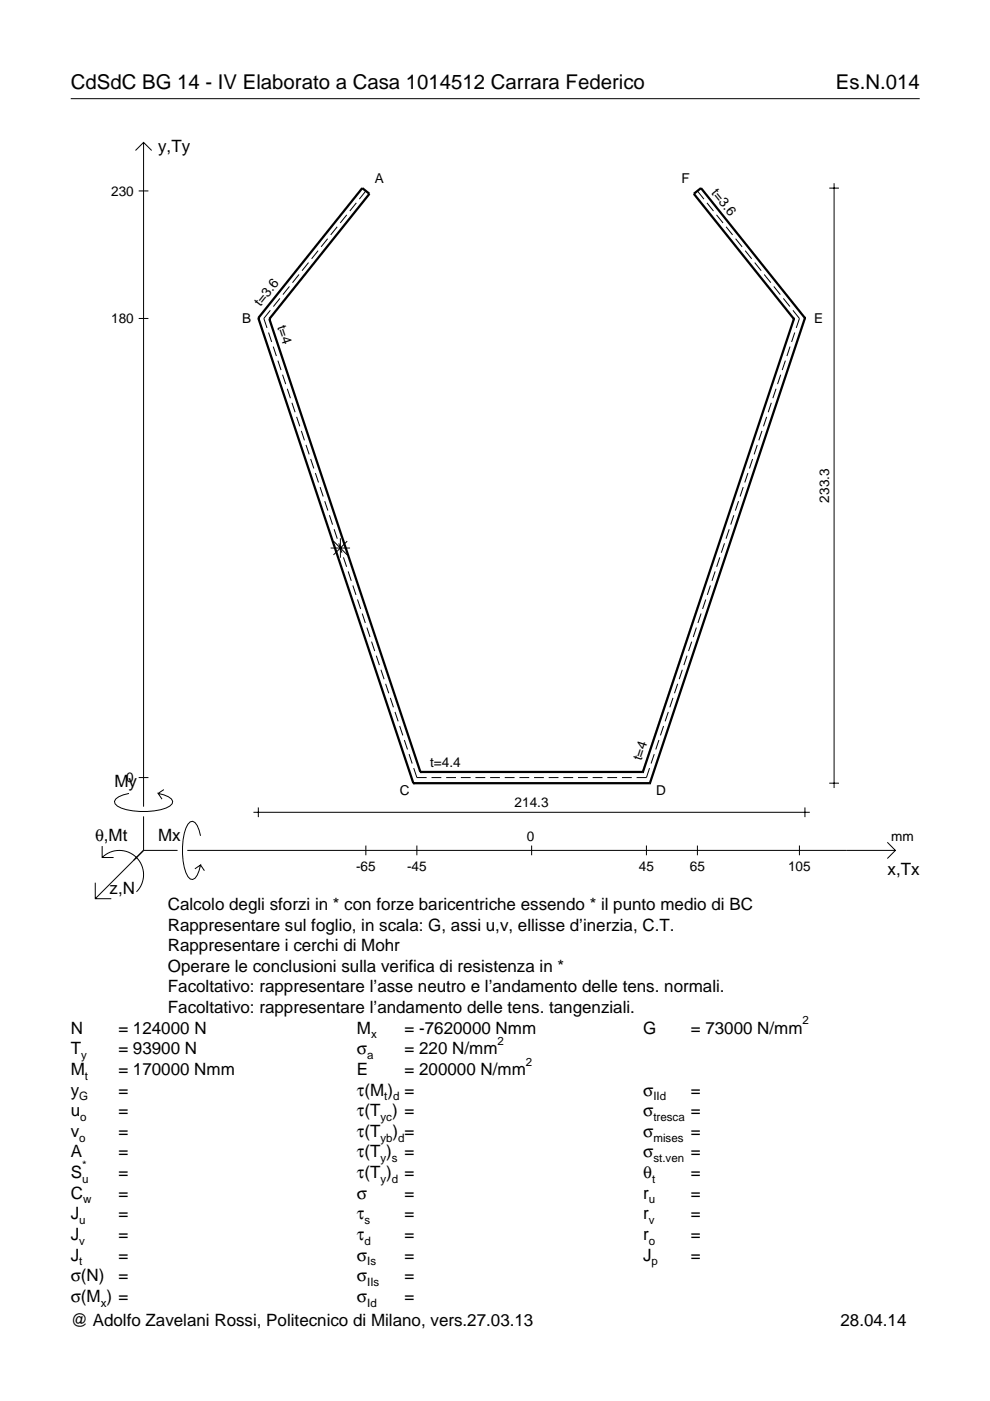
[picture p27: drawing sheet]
<svg xmlns="http://www.w3.org/2000/svg" width="210mm" height="297mm" viewBox="0 0 210 297" stroke-linecap="round" stroke-linejoin="round" font-family="sans-serif">
<defs><g id="words">
<g font-size="4.3">
<text x="15" y="18.9">CdSdC BG 14 - IV Elaborato a Casa 1014512 Carrara Federico</text>
<text x="177.2" y="18.9">Es.N.014</text>
</g>
<g font-size="3.6">
<text x="33.5" y="32.3">y,Ty</text>
<text x="24.3" y="166.9">My</text>
<text x="20.1" y="178.2">θ,Mt</text>
<text x="33.5" y="178.2">Mx</text>
<text x="188.2" y="185.5">x,Tx</text>
<text x="23.2" y="189.6">z,N</text>
<text x="35.6" y="192.9">Calcolo degli sforzi in * con forze baricentriche essendo * il punto medio di BC</text>
<text x="35.6" y="197.3">Rappresentare sul foglio, in scala: G, assi u,v, ellisse d’inerzia, C.T.</text>
<text x="35.6" y="201.7">Rappresentare i cerchi di Mohr</text>
<text x="35.6" y="206">Operare le conclusioni sulla verifica di resistenza in *</text>
<text x="35.6" y="210.4">Facoltativo: rappresentare l’asse neutro e l’andamento delle tens. normali.</text>
<text x="35.6" y="214.8">Facoltativo: rappresentare l’andamento delle tens. tangenziali.</text>
<text x="15" y="219.2">N</text>
<text x="25.1" y="219.2">= 124000 N</text>
<text x="75.7" y="219.2">M</text>
<text x="85.8" y="219.2">= -7620000 Nmm</text>
<text x="136.4" y="219.2">G</text>
<text x="146.5" y="219.2">= 73000 N/mm</text>
<text x="15" y="227.9">M</text>
<text x="15" y="223.5">T</text>
<text x="25.1" y="223.5">= 93900 N</text>
<text x="25.1" y="227.9">= 170000 Nmm</text>
<text x="75.7" y="223.5">σ</text>
<text x="75.7" y="227.9">E</text>
<text x="85.8" y="223.5">= 220 N/mm</text>
<text x="85.8" y="227.9">= 200000 N/mm</text>
<text x="15" y="232.3">y</text>
<text x="25.1" y="232.3">=</text>
<text x="75.7" y="232.3">τ(M ) =</text>
<text x="136.4" y="232.3">σ</text>
<text x="146.5" y="232.3">=</text>
<text x="15" y="236.7">u</text>
<text x="25.1" y="236.7">=</text>
<text x="75.7" y="236.7">τ(T ) =</text>
<text x="136.4" y="236.7">σ</text>
<text x="146.5" y="236.7">=</text>
<text x="15" y="241">v</text>
<text x="15" y="245.4">A</text>
<text x="25.1" y="241">=</text>
<text x="25.1" y="245.4">=</text>
<text x="75.7" y="245.4">τ(T )</text>
<text x="75.7" y="241">τ(T</text>
<text x="83.3" y="241">) =</text>
<text x="85.8" y="245.4">=</text>
<text x="136.4" y="241">σ</text>
<text x="136.4" y="245.4">σ</text>
<text x="146.5" y="241">=</text>
<text x="146.5" y="245.4">=</text>
<text x="15" y="249.8">S</text>
<text x="25.1" y="249.8">=</text>
<text x="75.7" y="249.8">τ(T )</text>
<text x="85.8" y="249.8">=</text>
<text x="136.4" y="249.8">θ</text>
<text x="146.5" y="249.8">=</text>
<text x="15" y="254.2">C</text>
<text x="25.1" y="254.2">=</text>
<text x="75.7" y="254.2">σ</text>
<text x="85.8" y="254.2">=</text>
<text x="136.4" y="254.2">r</text>
<text x="146.5" y="254.2">=</text>
<text x="15" y="258.5">J</text>
<text x="15" y="262.9">J</text>
<text x="25.1" y="258.5">=</text>
<text x="25.1" y="262.9">=</text>
<text x="75.7" y="258.5">τ</text>
<text x="75.7" y="262.9">τ</text>
<text x="85.8" y="258.5">=</text>
<text x="85.8" y="262.9">=</text>
<text x="136.4" y="258.5">r</text>
<text x="136.4" y="262.9">r</text>
<text x="146.5" y="258.5">=</text>
<text x="146.5" y="262.9">=</text>
<text x="15" y="267.3">J</text>
<text x="25.1" y="267.3">=</text>
<text x="75.7" y="267.3">σ</text>
<text x="85.8" y="267.3">=</text>
<text x="136.4" y="267.3">J</text>
<text x="146.5" y="267.3">=</text>
<text x="15" y="271.7">σ(N)</text>
<text x="25.1" y="271.7">=</text>
<text x="75.7" y="271.7">σ</text>
<text x="85.8" y="271.7">=</text>
<text x="15" y="281.2">@ Adolfo Zavelani Rossi, Politecnico di Milano, vers.27.03.13</text>
<text x="15" y="276">σ(M ) =</text>
<text x="75.7" y="276">σ</text>
<text x="85.8" y="276">=</text>
<text x="178.2" y="281.2">28.04.14</text>
</g>
<g font-size="2.9">
<text x="23.6" y="41.5">230</text>
<text x="79.4" y="38.8">A</text>
<text x="144.5" y="38.8">F</text>
<text x="150.7" y="40.8" transform="rotate(51 150.7 40.8)">t=3.6</text>
<text x="55.2" y="65.2" transform="rotate(-51 55.2 65.2)">t=3.6</text>
<text x="23.6" y="68.5">180</text>
<text x="51.3" y="68.4">B</text>
<text x="58.7" y="69.2" transform="rotate(72 58.7 69.2)">t=4</text>
<text x="172.6" y="68.4">E</text>
<text x="175.8" y="106.6" transform="rotate(-90 175.8 106.6)">233.3</text>
<text x="136" y="161.4" transform="rotate(-72 136 161.4)">t=4</text>
<text x="26.8" y="165.9">0</text>
<text x="91.2" y="162.6">t=4.4</text>
<text x="84.8" y="168.6">C</text>
<text x="109.1" y="171.2">214.3</text>
<text x="139.1" y="168.6">D</text>
<text x="111.7" y="178.2">0</text>
<text x="189" y="178.2">mm</text>
<text x="75.5" y="184.7">-65</text>
<text x="86.3" y="184.7">-45</text>
<text x="135.5" y="184.7">45</text>
<text x="146.3" y="184.7">65</text>
<text x="167.1" y="184.7">105</text>
</g>
<g font-size="2.4">
<text x="78.7" y="220.2">x</text>
<text x="105.5" y="221.5">2</text>
<text x="170.2" y="217.2">2</text>
<text x="17.2" y="224.5">y</text>
<text x="77.9" y="224.5">a</text>
<text x="111.5" y="225.9">2</text>
<text x="16.8" y="233.3">G</text>
<text x="18" y="228.9">t</text>
<text x="81.5" y="233.3">t d</text>
<text x="138.5" y="233.3">IId</text>
<text x="17" y="237.7">o</text>
<text x="80.7" y="237.7">yc</text>
<text x="138.5" y="237.7">tresca</text>
<text x="16.8" y="242">o</text>
<text x="80.7" y="242">yb d</text>
<text x="138.5" y="242">mises</text>
<text x="17.4" y="250.8">u</text>
<text x="17.4" y="247.8">*</text>
<text x="80.7" y="246.4">y s</text>
<text x="80.7" y="250.8">y d</text>
<text x="138.2" y="250.8">t</text>
<text x="138.5" y="246.4">st.ven</text>
<text x="17.6" y="255.2">w</text>
<text x="137.6" y="255.2">u</text>
<text x="16.8" y="259.5">u</text>
<text x="16.8" y="263.9">v</text>
<text x="77.3" y="259.5">s</text>
<text x="77.3" y="263.9">d</text>
<text x="137.6" y="259.5">v</text>
<text x="137.6" y="263.9">o</text>
<text x="16.8" y="268.3">t</text>
<text x="77.9" y="268.3">Is</text>
<text x="138.2" y="268.3">p</text>
<text x="77.9" y="272.7">IIs</text>
<text x="21.4" y="277">x</text>
<text x="77.9" y="277">Id</text>
</g>
</g></defs>
<g fill="none" stroke="#000" stroke-width=".21">
<path d="M15 20.9h180M28.7 31.9l1.7-1.7 1.8 1.7M30.4 30.2v140.8M175.8 39.9h2.1M176.8 38.9v128.2M29.4 40.5h2.1M63.4 58.2l-1.4 1.7M65.4 55.7l-1.4 1.7M67.4 53.1l-1.3 1.8M69.5 50.6l-1.4 1.7M71.5 48.1l-1.4 1.7M73.5 45.6l-1.4 1.7"/>
<path d="M75.5 43l-1.3 1.7M77.6 40.5l-1.4 1.7M147.9 40.5l1.3 1.7M149.9 43l1.4 1.7M151.9 45.6l1.4 1.7M153.9 48.1l1.4 1.7M156 50.6l1.3 1.7M158 53.1l1.4 1.8M160 55.7l1.4 1.7M162 58.2l1.4 1.7M29.4 67.5h2.1M56.9 70.5l.7 2"/>
<path d="M57.3 65.8l-1.4 1.7 .7 2M57.9 73.5l.7 2M58.9 76.5l.7 2M59.3 63.3l-1.3 1.7M59.9 79.4l.7 2M61.4 60.7l-1.4 1.8M164.1 60.7l1.3 1.8M165.5 79.4l-.6 2M166.1 63.3l1.4 1.7M166.5 76.5l-.7 2M167.5 73.5l-.7 2M168.1 65.8l1.4 1.7-.7 2"/>
<path d="M168.5 70.5l-.7 2M60.9 82.4l.7 2M61.9 85.4l.7 2M62.9 88.4l.7 2M63.9 91.4l.6 2M64.9 94.3l.6 2M65.9 97.3l.6 2M159.6 97.3l-.7 2M160.6 94.3l-.7 2M161.6 91.4l-.7 2M162.5 88.4l-.6 2M163.5 85.4l-.6 2"/>
<path d="M164.5 82.4l-.6 2M66.9 100.3l.6 2M67.9 103.3l.6 2M68.8 106.3l.7 2M69.8 109.2l.7 2M70.1 116.2h4.1M70.7 114.7l2.9 3M70.8 112.2l.7 2M71.8 115.2l.7 2M72.2 114.1v4.2M72.8 118.2l.7 2M73.6 114.7l-2.9 3"/>
<path d="M152.6 118.2l-.7 2M153.6 115.2l-.7 2M154.6 112.2l-.7 2M155.6 109.2l-.7 2M156.6 106.3l-.7 2M157.6 103.3l-.7 2M158.6 100.3l-.7 2M73.8 121.2l.7 2M74.8 124.1l.7 2M75.8 127.1l.7 2M76.8 130.1l.7 2M77.8 133.1l.7 2"/>
<path d="M78.8 136l.6 2M79.8 139l.6 2M145.7 139l-.7 2M146.7 136l-.7 2M147.6 133.1l-.6 2M148.6 130.1l-.6 2M149.6 127.1l-.6 2M150.6 124.1l-.6 2M151.6 121.2l-.6 2M80.8 142l.6 2M81.8 145l.6 2M82.8 148l.6 2"/>
<path d="M83.7 150.9l.7 2M84.7 153.9l.7 2M85.7 156.9l.7 2M86.7 159.9l.7 2M138.7 159.9l-.7 2M139.7 156.9l-.7 2M140.7 153.9l-.7 2M141.7 150.9l-.7 2M142.7 148l-.7 2M143.7 145l-.7 2M144.7 142l-.7 2M21.7 179.4v2.4h2.4"/>
<path d="M27.3 168.2a3.6 3.6 0 0 0-3 1.7l.1 .5a5.6 5.6 0 0 0 3.8 1.5 13.4 13.4 0 0 0 7.8-1l.5-.5 .1-.5a3.6 3.6 0 0 0-3.1-1.7l.8 1.2M29.4 164.9h2.1M30.4 173.1v7.2M34.7 167.4l-1.2 .8M42.5 177.2a3.6 3.6 0 0 0-1.7-3.1l-.5 .2a5.7 5.7 0 0 0-1.5 3.7 13.3 13.3 0 0 0 1 7.9l.5 .5 .5 .1a3.6 3.6 0 0 0 1.7-3.1l-1.2 .8M53.7 172.2h118M54.8 171.2v2.1M77.6 179.3v2M87.7 162.9l.7 2h2.1M88.4 179.3v2M91.5 164.9h2.1M94.6 164.9h2.1"/>
<path d="M97.7 164.9h2.1M100.8 164.9h2.1M103.9 164.9h2.1M107 164.9h2.1M110.1 164.9h2.1M112.7 179.3v2M113.2 164.9h2.1M116.3 164.9h2.1M119.4 164.9h2.1M122.5 164.9h2.1M125.7 164.9h2M128.8 164.9h2"/>
<path d="M131.9 164.9h2M137.1 179.3v2M137.7 162.9l-.6 2h-2.1M147.9 179.3v2M169.5 179.3v2M170.7 171.2v2.1M175.8 166.1h2.1M188.1 178.6l1.7 1.7-1.7 1.7M20.2 187.2v3.3h3.4M21.7 181.8a5.1 5.1 0 0 1 7.2 0 5.1 5.1 0 0 1 0 7.3M30.4 180.3l-10.2 10.2M30.4 180.3h7.2"/>
<path d="M39.7 180.3h150.1M42.5 183.4l.8 1.2"/>
</g>
<g fill="none" stroke="#000" stroke-width=".48">
<path d="M54.8 67.4h.1M54.8 67.4l22-27.5 1.5 1.2-21.2 26.5M54.8 67.4l32.8 98.7M57.1 67.6h.1M57.1 67.6l32 96.1M168.3 67.6h.1M168.3 67.6l-32 96.1M170.7 67.4h.1M170.7 67.4l-32.9 98.7M170.7 67.4l-22.1-27.5-1.5 1.2 21.2 26.5M87.6 166.1h.1M87.6 166.1h50.2"/>
<path d="M89.1 163.7h.1M89.1 163.7h47.2M136.3 163.7h.1M137.8 166.1h.1"/>
</g>
<use href="#words"/>
</svg>
